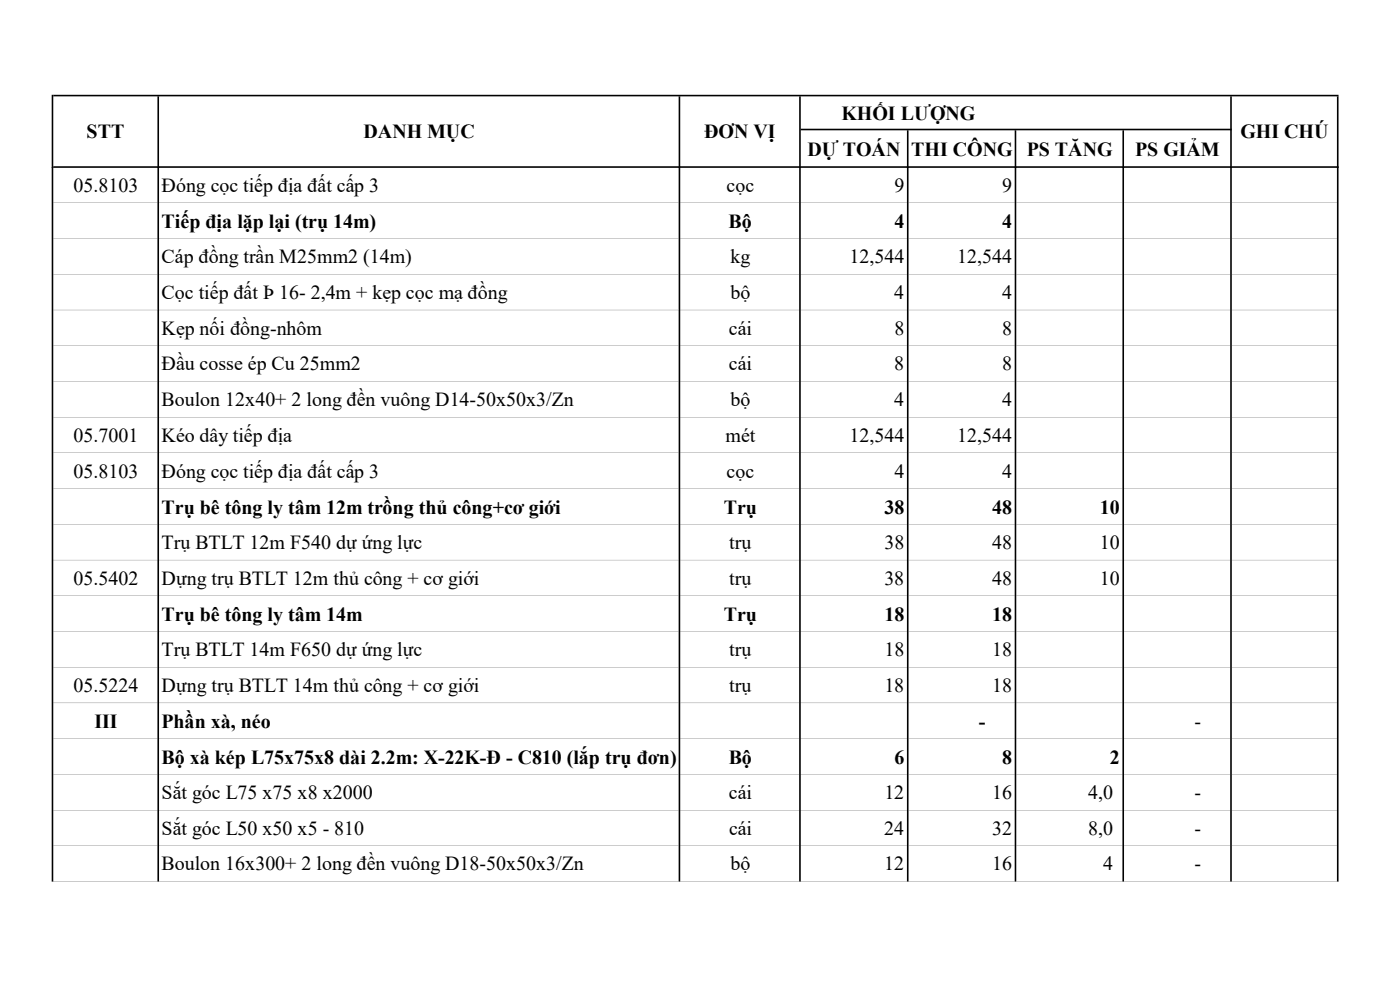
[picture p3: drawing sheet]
<svg xmlns="http://www.w3.org/2000/svg" width="297mm" height="210mm" viewBox="0 0 297 210" stroke-linecap="round" stroke-linejoin="round" font-family="sans-serif">
<defs><g id="words">
<g font-size="4.2">
<text x="18.4" y="29.3">STT</text>
<text x="77.1" y="29.3">DANH MỤC</text>
<text x="149.4" y="29.3">ĐƠN VỊ</text>
<text x="178.5" y="25.4">KHỐI LƯỢNG</text>
<text x="263.2" y="29.3">GHI CHÚ</text>
<text x="171.3" y="33">DỰ TOÁN THI CÔNG</text>
<text x="217.8" y="33">PS TĂNG</text>
<text x="240.9" y="33">PS GIẢM</text>
<text x="15.6" y="40.7">05.8103</text>
<text x="34.3" y="40.7">Đóng cọc tiếp địa đất cấp 3</text>
<text x="154.2" y="40.7">cọc</text>
<text x="189.7" y="40.7">9</text>
<text x="212.6" y="40.7">9</text>
<text x="34.3" y="48.3">Tiếp địa lặp lại (trụ 14m)</text>
<text x="154.6" y="48.3">Bộ</text>
<text x="189.8" y="48.3">4</text>
<text x="212.6" y="48.3">4</text>
<text x="34.3" y="55.8">Cáp đồng trần M25mm2 (14m)</text>
<text x="155" y="55.8">kg</text>
<text x="180.2" y="55.8">12,544</text>
<text x="203.1" y="55.8">12,544</text>
<text x="34.3" y="63.4">Cọc tiếp đất Þ 16- 2,4m + kẹp cọc mạ đồng</text>
<text x="155" y="63.4">bộ</text>
<text x="189.7" y="63.4">4</text>
<text x="212.6" y="63.4">4</text>
<text x="34.3" y="71">Kẹp nối đồng-nhôm</text>
<text x="154.6" y="71">cái</text>
<text x="189.8" y="71">8</text>
<text x="212.6" y="71">8</text>
<text x="34.3" y="78.6">Đầu cosse ép Cu 25mm2</text>
<text x="154.6" y="78.6">cái</text>
<text x="189.7" y="78.6">8</text>
<text x="212.6" y="78.6">8</text>
<text x="34.3" y="86.1">Boulon 12x40+ 2 long đền vuông D14-50x50x3/Zn</text>
<text x="155" y="86.1">bộ</text>
<text x="189.7" y="86.1">4</text>
<text x="212.6" y="86.1">4</text>
<text x="15.6" y="93.7">05.7001</text>
<text x="34.3" y="93.7">Kéo dây tiếp địa</text>
<text x="153.9" y="93.7">mét</text>
<text x="180.2" y="93.7">12,544</text>
<text x="203.1" y="93.7">12,544</text>
<text x="15.6" y="101.3">05.8103</text>
<text x="34.3" y="101.3">Đóng cọc tiếp địa đất cấp 3</text>
<text x="154.2" y="101.3">cọc</text>
<text x="189.7" y="101.3">4</text>
<text x="212.6" y="101.3">4</text>
<text x="34.3" y="109">Trụ bê tông ly tâm 12m trồng thủ công+cơ giới</text>
<text x="153.5" y="109">Trụ</text>
<text x="187.6" y="109">38</text>
<text x="210.5" y="109">48</text>
<text x="233.3" y="109">10</text>
<text x="34.3" y="116.5">Trụ BTLT 12m F540 dự ứng lực</text>
<text x="154.7" y="116.5">trụ</text>
<text x="187.6" y="116.5">38</text>
<text x="210.5" y="116.5">48</text>
<text x="233.4" y="116.5">10</text>
<text x="15.6" y="124">05.5402</text>
<text x="34.3" y="124">Dựng trụ BTLT 12m thủ công + cơ giới</text>
<text x="154.7" y="124">trụ</text>
<text x="187.6" y="124">38</text>
<text x="210.5" y="124">48</text>
<text x="233.3" y="124">10</text>
<text x="34.3" y="131.7">Trụ bê tông ly tâm 14m</text>
<text x="153.6" y="131.7">Trụ</text>
<text x="187.6" y="131.7">18</text>
<text x="210.5" y="131.7">18</text>
<text x="34.3" y="139.2">Trụ BTLT 14m F650 dự ứng lực</text>
<text x="154.7" y="139.2">trụ</text>
<text x="187.6" y="139.2">18</text>
<text x="210.5" y="139.2">18</text>
<text x="15.6" y="146.8">05.5224</text>
<text x="34.3" y="146.8">Dựng trụ BTLT 14m thủ công + cơ giới</text>
<text x="154.7" y="146.8">trụ</text>
<text x="187.6" y="146.8">18</text>
<text x="210.5" y="146.8">18</text>
<text x="20" y="154.4">III</text>
<text x="34.3" y="154.4">Phần xà, néo</text>
<text x="207.7" y="154.4">-</text>
<text x="253.4" y="154.3">-</text>
<text x="34.3" y="162">Bộ xà kép L75x75x8 dài 2.2m: X-22K-Đ - C810 (lắp trụ đơn)</text>
<text x="154.6" y="162">Bộ</text>
<text x="189.8" y="162">6</text>
<text x="212.6" y="162">8</text>
<text x="235.5" y="162">2</text>
<text x="34.3" y="169.5">Sắt góc L75 x75 x8 x2000</text>
<text x="154.6" y="169.5">cái</text>
<text x="187.6" y="169.5">12</text>
<text x="210.5" y="169.5">16</text>
<text x="230.9" y="169.5">4,0</text>
<text x="253.4" y="169.5">-</text>
<text x="34.3" y="177.1">Sắt góc L50 x50 x5 - 810</text>
<text x="154.7" y="177.1">cái</text>
<text x="187.6" y="177.1">24</text>
<text x="210.5" y="177.1">32</text>
<text x="230.9" y="177.1">8,0</text>
<text x="253.4" y="177.1">-</text>
<text x="34.3" y="184.7">Boulon 16x300+ 2 long đền vuông D18-50x50x3/Zn</text>
<text x="155" y="184.7">bộ</text>
<text x="187.6" y="184.7">12</text>
<text x="210.5" y="184.7">16</text>
<text x="234" y="184.7">4</text>
<text x="253.4" y="184.7">-</text>
</g>
</g></defs>
<g fill="#000">
<path d="M11 20.1h.3v15.5h-.3zM33.4 20.4h.3v15.2h-.3zM144 20.4h.3v15.2h-.3zM169.5 20.4h.4v15.2h-.4zM261 20.4h.3v15.2h-.3zM283.6 20.4h.4v15.2h-.4zM192.4 27.6h.3v8h-.3zM215.3 27.6h.3v8h-.3zM238.1 27.6h.4v8h-.4z" fill-rule="evenodd"/>
<path d="M11 35.4h.3v151.6h-.3zM33.4 35.4h.3v151.6h-.3zM144 35.4h.3v151.6h-.3zM169.5 35.4h.4v151.6h-.4zM192.4 35.4h.3v151.6h-.3zM215.3 35.4h.3v151.6h-.3zM238.1 35.4h.4v151.6h-.4zM261 35.4h.3v151.6h-.3zM283.6 35.4h.4v151.6h-.4z" fill-rule="evenodd"/>
<path d="M11.3 20.1h272.7v.3h-272.7zM169.9 27.3h91.4v.3h-91.4zM11.3 35.3h272.7v.3h-272.7z" fill-rule="evenodd"/>
<path d="M11.3 35.4l22.1 .1zM33.7 35.4l110.3 .1zM144.3 35.4l25.2 .1zM169.9 35.4l22.5 .1zM192.7 35.4l22.6 .1zM215.6 35.4l22.5 .1zM238.5 35.4l22.5 .1zM11.3 43l22.1 .1zM33.7 43l110.3 .1zM144.3 43l25.2 .1zM169.9 43l22.5 .1zM192.7 43l22.6 .1zM215.6 43l22.5 .1zM238.5 43l22.5 .1zM11.3 50.6h22.1zM33.7 50.6h110.3zM144.3 50.6h25.2zM169.9 50.6h22.5zM192.7 50.6h22.6zM215.6 50.6h22.5zM238.5 50.6h22.5zM11.3 58.2h22.1zM33.7 58.2h110.3zM144.3 58.2h25.2zM169.9 58.2h22.5zM192.7 58.2h22.6zM215.6 58.2h22.5zM238.5 58.2h22.5zM11.3 65.7l22.1 .1zM33.7 65.7l110.3 .1zM144.3 65.7l25.2 .1zM169.9 65.7l22.5 .1zM192.7 65.7l22.6 .1zM215.6 65.7l22.5 .1zM238.5 65.7l22.5 .1zM11.3 73.3l22.1 .1zM33.7 73.3l110.3 .1zM144.3 73.3l25.2 .1zM169.9 73.3l22.5 .1zM192.7 73.3l22.6 .1zM215.6 73.3l22.5 .1zM238.5 73.3l22.5 .1zM11.3 80.9h22.1zM33.7 80.9h110.3zM144.3 80.9h25.2zM169.9 80.9h22.5zM192.7 80.9h22.6zM215.6 80.9h22.5zM238.5 80.9h22.5zM11.3 88.5h22.1zM33.7 88.5h110.3zM144.3 88.5h25.2zM169.9 88.5h22.5zM192.7 88.5h22.6zM215.6 88.5h22.5zM238.5 88.5h22.5zM11.3 96.1h22.1zM33.7 96.1h110.3zM144.3 96.1h25.2zM169.9 96.1h22.5zM192.7 96.1h22.6zM215.6 96.1h22.5zM238.5 96.1h22.5zM11.3 103.6l22.1 .1zM33.7 103.6l110.3 .1zM144.3 103.6l25.2 .1zM169.9 103.6l22.5 .1zM192.7 103.6l22.6 .1zM215.6 103.6l22.5 .1zM238.5 103.6l22.5 .1zM11.3 111.2l22.1 .1zM33.7 111.2l110.3 .1zM144.3 111.2l25.2 .1zM169.9 111.2l22.5 .1zM192.7 111.2l22.6 .1zM215.6 111.2l22.5 .1zM238.5 111.2l22.5 .1zM11.3 118.8h22.1zM33.7 118.8h110.3zM144.3 118.8h25.2zM169.9 118.8h22.5zM192.7 118.8h22.6zM215.6 118.8h22.5zM238.5 118.8h22.5zM11.3 126.4h22.1zM33.7 126.4h110.3zM144.3 126.4h25.2zM169.9 126.4h22.5zM192.7 126.4h22.6zM215.6 126.4h22.5zM238.5 126.4h22.5zM11.3 133.9l22.1 .1zM33.7 133.9l110.3 .1zM144.3 133.9l25.2 .1zM169.9 133.9l22.5 .1zM192.7 133.9l22.6 .1zM215.6 133.9l22.5 .1zM238.5 133.9l22.5 .1zM11.3 141.5l22.1 .1zM33.7 141.5l110.3 .1zM144.3 141.5l25.2 .1zM169.9 141.5l22.5 .1zM192.7 141.5l22.6 .1zM215.6 141.5l22.5 .1zM238.5 141.5l22.5 .1zM11.3 149.1h22.1zM33.7 149.1h110.3zM144.3 149.1h25.2zM169.9 149.1h22.5zM192.7 149.1h22.6zM215.6 149.1h22.5zM238.5 149.1h22.5zM11.3 156.7h22.1zM33.7 156.7h110.3zM144.3 156.7h25.2zM169.9 156.7h22.5zM192.7 156.7h22.6zM215.6 156.7h22.5zM238.5 156.7h22.5zM11.3 164.3h22.1zM33.7 164.3h110.3zM144.3 164.3h25.2zM169.9 164.3h22.5zM192.7 164.3h22.6zM215.6 164.3h22.5zM238.5 164.3h22.5zM11.3 171.8l22.1 .1zM33.7 171.8l110.3 .1zM144.3 171.8l25.2 .1zM169.9 171.8l22.5 .1zM192.7 171.8l22.6 .1zM215.6 171.8l22.5 .1zM238.5 171.8l22.5 .1zM11.3 179.4l22.1 .1zM33.7 179.4l110.3 .1zM144.3 179.4l25.2 .1zM169.9 179.4l22.5 .1zM192.7 179.4l22.6 .1zM215.6 179.4l22.5 .1zM238.5 179.4l22.5 .1zM11.3 187h22.1zM33.7 187h110.3zM144.3 187h25.2zM169.9 187h22.5zM192.7 187h22.6zM215.6 187h22.5zM238.5 187h22.5z" fill-rule="evenodd"/>
<path d="M261.3 35.4l22.3 .1zM261.3 43l22.3 .1zM261.3 50.6h22.3zM261.3 58.2h22.3zM261.3 65.7l22.3 .1zM261.3 73.3l22.3 .1zM261.3 80.9h22.3zM261.3 88.5h22.3zM261.3 96.1h22.3zM261.3 103.6l22.3 .1zM261.3 111.2l22.3 .1zM261.3 118.8h22.3zM261.3 126.4h22.3zM261.3 133.9l22.3 .1zM261.3 141.5l22.3 .1zM261.3 149.1h22.3zM261.3 156.7h22.3zM261.3 164.3h22.3zM261.3 171.8l22.3 .1zM261.3 179.4l22.3 .1zM261.3 187h22.3z" fill-rule="evenodd"/>
</g>
<use href="#words"/>
</svg>
